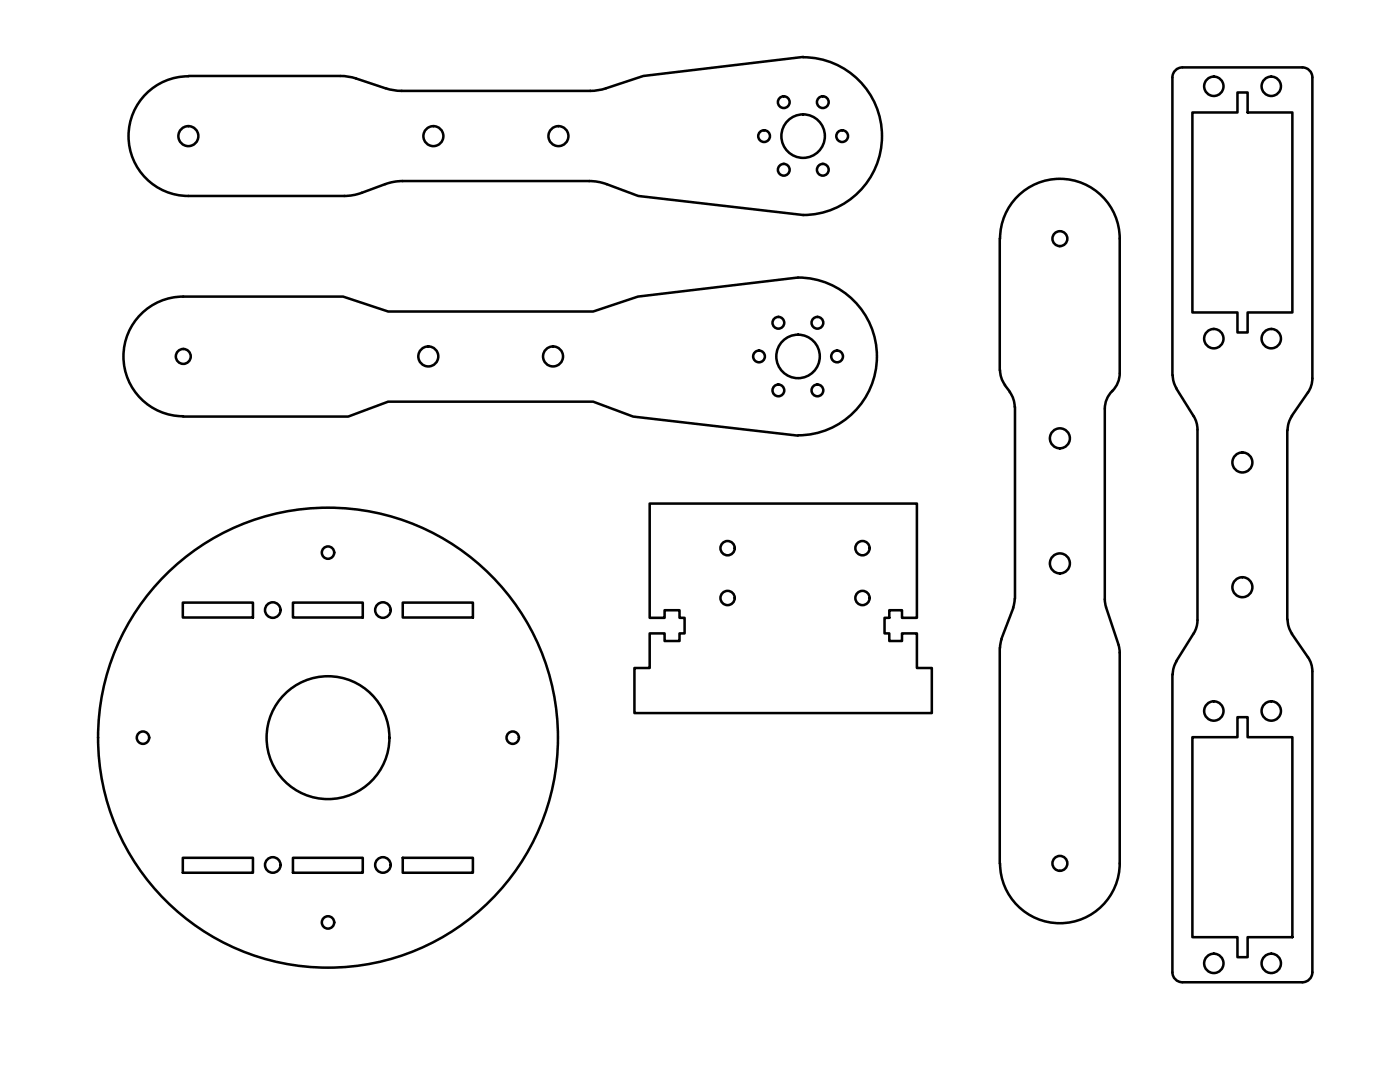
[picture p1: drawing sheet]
<svg xmlns="http://www.w3.org/2000/svg" width="280mm" height="215mm" viewBox="0 0 280 215" stroke-linecap="round" stroke-linejoin="round" font-family="sans-serif">
<!-- layer: Visible (ANSI) -->
<g fill="none" stroke="#000" stroke-width=".51">
<path d="M37.7 15.3a12 12 0 0 0-12 11.9 12 12 0 0 0 12 12M37.7 15.2h30.4M68.1 15.2l1.6 .1 1.6 .4M71.2 15.7l6 2M77.2 17.7l1.6 .4 1.6 .1M160.7 11.5a15.8 15.8 0 0 1 15.8 15.7 15.8 15.8 0 0 1-15.8 15.8M160.7 11.4l-32 3.8-7.5 2.5-2.1 .4-38.8 .1M260.6 13.5a2 2 0 0 1 2 2v60.2M260.6 13.5h-24a2 2 0 0 0-2 2v59.6M117.9 36.2l1.2 .1 1.7 .4 6.9 2.5 33 3.8M117.9 36.2h-37.9l-2.4 .5-5.8 2.1-2.3 .4h-31.8M238.6 22.5h9v-4h2v4h9v40h-9v4h-2v-4h-9z"/>
<path d="M200 47.7v26.4M200.1 47.7a12 12 0 0 1 12-11.9 12 12 0 0 1 11.9 11.9v26.9M200.1 74l.2 1.6 .8 1.4M201 77l1.1 1.4M202 78.4l.8 1.4 .2 1.6M224 74.7a5.4 5.4 0 0 1-1.9 4l-.8 1.4-.3 1.7M234.6 75l.2 1.4 .6 1.3M235.3 77.7l3.8 6 .4 1.3 .1 .9M262.6 75.7l-.1 1-.5 1.4-3.6 5.1M36.6 83.3h33.1l8-3h41l8 3 32.9 3.8M36.7 83.3a12 12 0 0 1-12-12 12 12 0 0 1 12-12h31.9l9.1 3h41l8.9-3 32-3.8a15.8 15.8 0 0 1 15.9 15.8 15.8 15.8 0 0 1-15.8 15.8M203.1 81.4v38.4"/>
<path d="M221 81.8v38.1l.3 1.6M239.6 85.9v38.6l-.5 1.8-3.8 6M257.6 86.1v37.8M258.5 83.2l-.7 1.3-.2 1.5M130 100.7h53.5v22.9h-3v-1.5h-2.6v1.5h-.9v3.1h.9v1.5h2.6v-1.5h3v6.9h2.9v9h-59.5v-9h3.1v-6.9h3v1.5h3v-1.5h1v-3.1h-1v-1.5h-3v1.5h-3zM203 119.8l-.3 1.8M36.6 120.5h14v3h-14zM58.6 120.5h14v3h-14zM80.6 120.5h14v3h-14zM200 129.6v43.1M200.4 127.8l-.3 1.8M202.8 121.6l-2.5 6.2"/>
<path d="M221.3 121.5l2.5 7.5 .2 1.5M224 130.5v42.2M234.6 134.9v59.6M235.4 132.3l-.6 1.3-.2 1.3M257.6 123.9l.2 1.5 .7 1.4M258.4 126.8l3.6 5.1 .3 .9 .2 1 .1 60.7M238.6 147.5h9v-4h2v4h9v40h-9v4h-2v-4h-9zM36.6 171.6h14v3h-14zM58.6 171.6h14v3h-14zM80.6 171.6h14v3h-14zM200.1 172.7a12 12 0 0 0 12 12 12 12 0 0 0 11.9-12M234.6 194.5a2 2 0 0 0 2 2h24"/>
<path d="M262.6 194.5a2 2 0 0 1-2 2"/>
<circle cx="242.9" cy="17.3" r="1.94"/>
<circle cx="254.3" cy="17.3" r="1.94"/>
<circle cx="37.7" cy="27.2" r="2"/>
<circle cx="86.7" cy="27.2" r="2"/>
<circle cx="111.7" cy="27.2" r="2"/>
<circle cx="152.9" cy="27.2" r="1.17"/>
<circle cx="156.8" cy="34" r="1.17"/>
<circle cx="156.8" cy="20.4" r="1.17"/>
<circle cx="160.7" cy="27.2" r="4.4"/>
<circle cx="164.6" cy="20.4" r="1.17"/>
<circle cx="164.6" cy="34" r="1.17"/>
<circle cx="168.5" cy="27.2" r="1.17"/>
<circle cx="212.1" cy="47.7" r="1.49"/>
<circle cx="36.7" cy="71.3" r="1.49"/>
<circle cx="85.7" cy="71.3" r="2"/>
<circle cx="110.6" cy="71.3" r="2"/>
<circle cx="151.9" cy="71.3" r="1.17"/>
<circle cx="155.7" cy="64.6" r="1.17"/>
<circle cx="155.7" cy="78.1" r="1.17"/>
<circle cx="159.7" cy="71.3" r="4.4"/>
<circle cx="163.5" cy="64.6" r="1.17"/>
<circle cx="163.5" cy="78.1" r="1.17"/>
<circle cx="167.5" cy="71.3" r="1.17"/>
<circle cx="242.9" cy="67.7" r="1.94"/>
<circle cx="254.3" cy="67.7" r="1.94"/>
<circle cx="212.1" cy="87.7" r="2"/>
<circle cx="248.6" cy="92.5" r="2"/>
<circle cx="65.6" cy="110.5" r="1.24"/>
<circle cx="145.6" cy="119.6" r="1.43"/>
<circle cx="145.6" cy="109.7" r="1.43"/>
<circle cx="172.6" cy="109.7" r="1.43"/>
<circle cx="172.6" cy="119.6" r="1.43"/>
<circle cx="212.1" cy="112.7" r="2"/>
<circle cx="248.6" cy="117.5" r="2"/>
<circle cx="54.6" cy="122" r="1.56"/>
<circle cx="76.6" cy="122" r="1.56"/>
<circle cx="28.6" cy="147.6" r="1.24"/>
<circle cx="65.6" cy="147.6" r="12.3"/>
<circle cx="65.6" cy="147.6" r="46"/>
<circle cx="102.6" cy="147.6" r="1.24"/>
<circle cx="242.9" cy="142.2" r="1.94"/>
<circle cx="254.3" cy="142.2" r="1.94"/>
<circle cx="54.6" cy="173" r="1.56"/>
<circle cx="76.6" cy="173" r="1.56"/>
<circle cx="212.1" cy="172.7" r="1.49"/>
<circle cx="65.6" cy="184.5" r="1.24"/>
<circle cx="242.9" cy="192.7" r="1.94"/>
<circle cx="254.3" cy="192.7" r="1.94"/>
</g>
</svg>
